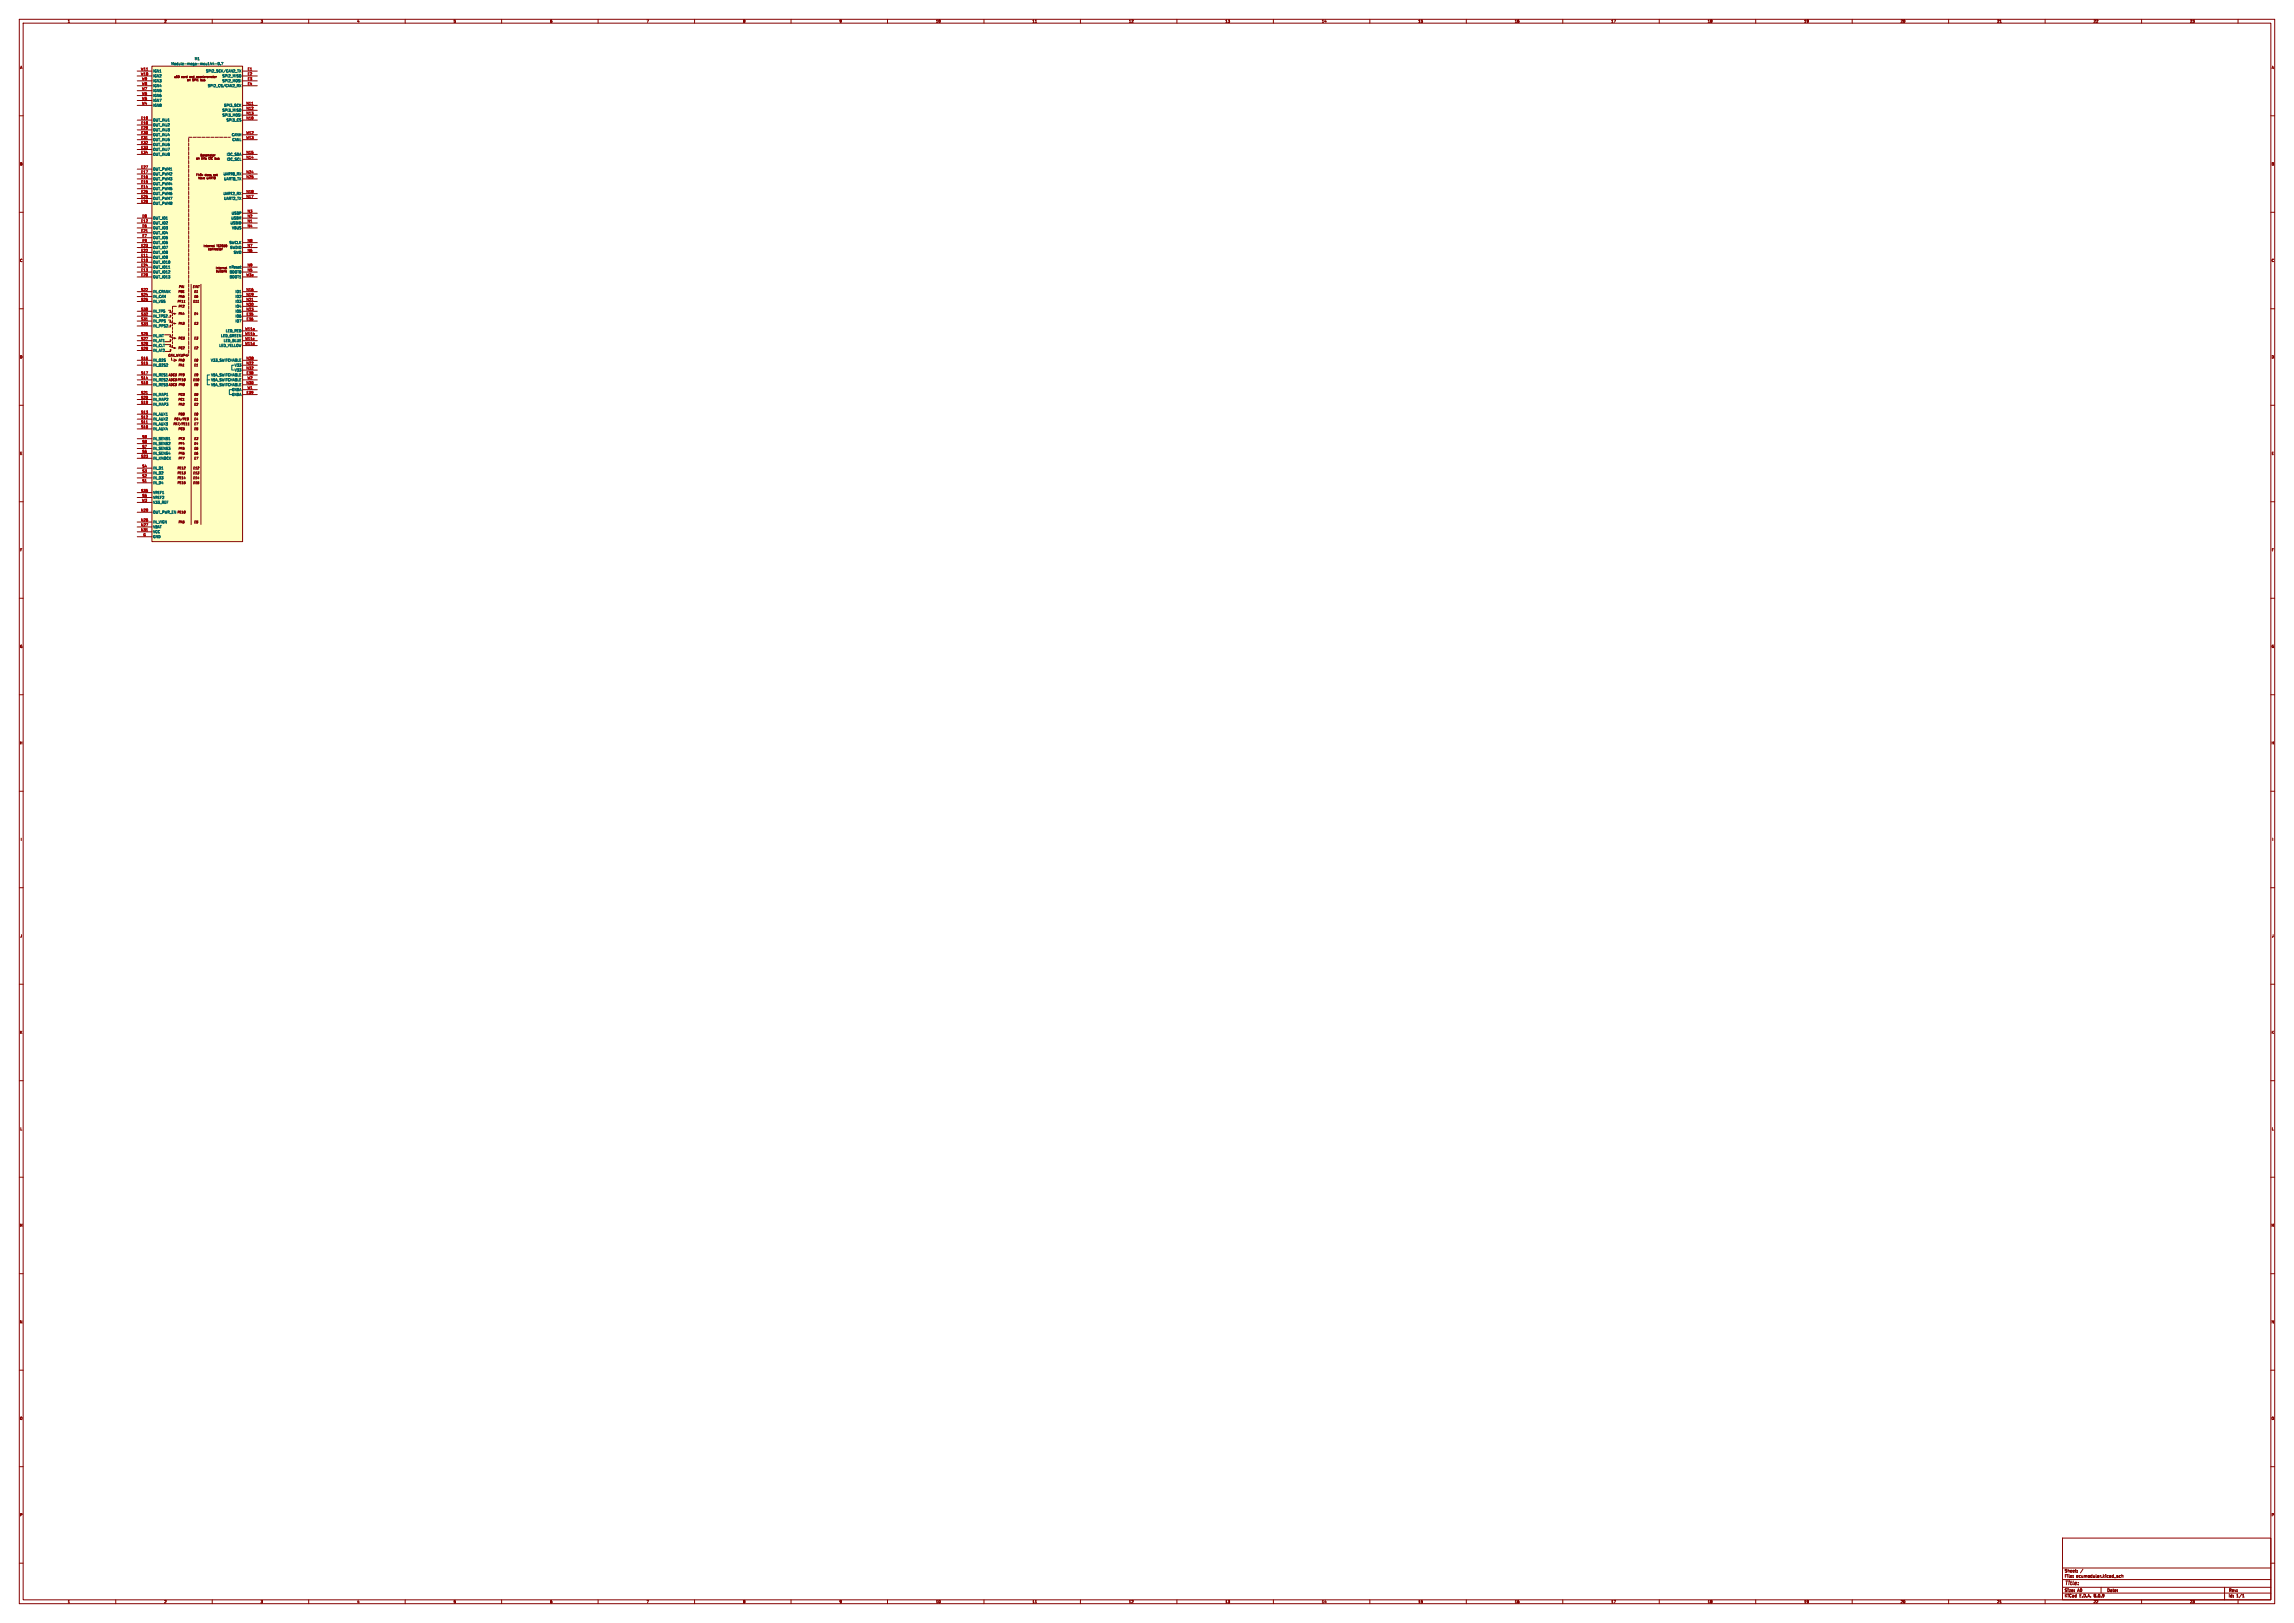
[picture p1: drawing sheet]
<svg xmlns="http://www.w3.org/2000/svg" width="1189mm" height="841mm" viewBox="0 0 1189 841" stroke-linecap="round" stroke-linejoin="round" font-family="sans-serif">
<defs><g id="words">
<text font-size="2.8" fill="#840000" x="1070" y="822">Title:</text>
<g font-size="2.1" fill="#840000">
<text x="1070" y="815">Sheet:</text>
<text x="1070" y="818">File:</text>
<text x="1076" y="818">ecumodular.kicad_sch</text>
<text x="1070" y="828">KiCad</text>
<text x="1070" y="825">Size:</text>
<text x="1077" y="825">A0</text>
<text x="1078" y="828">E.D.A.</text>
<text x="1085" y="828">8.0.9</text>
<text x="1092" y="825">Date:</text>
<text x="1155" y="825">Rev:</text>
<text x="1155" y="828">Id:</text>
<text x="1159" y="828">1/1</text>
</g>
<g font-size="1.8" fill="#840000">
<text x="35" y="12">1</text>
<text x="85" y="12">2</text>
<text x="135" y="12">3</text>
<text x="185" y="12">4</text>
<text x="235" y="12">5</text>
<text x="285" y="12">6</text>
<text x="335" y="12">7</text>
<text x="385" y="12">8</text>
<text x="435" y="12">9</text>
<text x="485" y="12">10</text>
<text x="535" y="12">11</text>
<text x="585" y="12">12</text>
<text x="635" y="12">13</text>
<text x="685" y="12">14</text>
<text x="735" y="12">15</text>
<text x="785" y="12">16</text>
<text x="835" y="12">17</text>
<text x="885" y="12">18</text>
<text x="935" y="12">19</text>
<text x="985" y="12">20</text>
<text x="1035" y="12">21</text>
<text x="1085" y="12">22</text>
<text x="1135" y="12">23</text>
<text x="10" y="36">A</text>
<text x="1177" y="36">A</text>
<text x="10" y="86">B</text>
<text x="1177" y="86">B</text>
<text x="10" y="136">C</text>
<text x="1177" y="136">C</text>
<text x="10" y="186">D</text>
<text x="1177" y="186">D</text>
<text x="10" y="236">E</text>
<text x="1177" y="236">E</text>
<text x="10" y="286">F</text>
<text x="1177" y="286">F</text>
<text x="10" y="336">G</text>
<text x="1177" y="336">G</text>
<text x="10" y="386">H</text>
<text x="1177" y="386">H</text>
<text x="11" y="436">I</text>
<text x="1178" y="436">I</text>
<text x="10" y="486">J</text>
<text x="1177" y="486">J</text>
<text x="10" y="536">K</text>
<text x="1177" y="536">K</text>
<text x="10" y="586">L</text>
<text x="1177" y="586">L</text>
<text x="10" y="636">M</text>
<text x="1177" y="636">M</text>
<text x="10" y="686">N</text>
<text x="1177" y="686">N</text>
<text x="10" y="736">O</text>
<text x="1177" y="736">O</text>
<text x="10" y="786">P</text>
<text x="1177" y="786">P</text>
<text x="35" y="831">1</text>
<text x="85" y="831">2</text>
<text x="135" y="831">3</text>
<text x="185" y="831">4</text>
<text x="235" y="831">5</text>
<text x="285" y="831">6</text>
<text x="335" y="831">7</text>
<text x="385" y="831">8</text>
<text x="435" y="831">9</text>
<text x="485" y="831">10</text>
<text x="535" y="831">11</text>
<text x="585" y="831">12</text>
<text x="635" y="831">13</text>
<text x="685" y="831">14</text>
<text x="735" y="831">15</text>
<text x="785" y="831">16</text>
<text x="835" y="831">17</text>
<text x="885" y="831">18</text>
<text x="935" y="831">19</text>
<text x="985" y="831">20</text>
<text x="1035" y="831">21</text>
<text x="1085" y="831">22</text>
<text x="1135" y="831">23</text>
</g>
<g font-size="1.8" fill="#006464">
<text x="89" y="34">Module-mega-mcu144-0.7</text>
<text x="101" y="31">M1</text>
<text x="79" y="40">IGN2</text>
<text x="79" y="38">IGN1</text>
<text x="107" y="38">SPI2_SCK/CAN2_TX</text>
<text x="115" y="40">SPI2_MISO</text>
<text x="79" y="48">IGN5</text>
<text x="79" y="45">IGN4</text>
<text x="79" y="43">IGN3</text>
<text x="108" y="45">SPI2_CS/CAN2_RX</text>
<text x="115" y="43">SPI2_MOSI</text>
<text x="79" y="53">IGN7</text>
<text x="79" y="50">IGN6</text>
<text x="79" y="55">IGN8</text>
<text x="115" y="58">SPI3_MISO</text>
<text x="116" y="55">SPI3_SCK</text>
<text x="79" y="66">OUT_INJ2</text>
<text x="79" y="63">OUT_INJ1</text>
<text x="115" y="61">SPI3_MOSI</text>
<text x="117" y="63">SPI3_CS</text>
<text x="79" y="68">OUT_INJ3</text>
<text x="79" y="71">OUT_INJ4</text>
<text x="120" y="71">CANH</text>
<text x="79" y="73">OUT_INJ5</text>
<text x="79" y="76">OUT_INJ6</text>
<text x="120" y="73">CANL</text>
<text x="79" y="78">OUT_INJ7</text>
<text x="79" y="81">OUT_INJ8</text>
<text x="117" y="81">I2C_SDA</text>
<text x="117" y="83">I2C_SCL</text>
<text x="79" y="88">OUT_PWM1</text>
<text x="79" y="94">OUT_PWM3</text>
<text x="79" y="91">OUT_PWM2</text>
<text x="116" y="91">UART8_RX</text>
<text x="116" y="94">UART8_TX</text>
<text x="79" y="99">OUT_PWM5</text>
<text x="79" y="96">OUT_PWM4</text>
<text x="79" y="101">OUT_PWM6</text>
<text x="116" y="101">UART2_RX</text>
<text x="79" y="104">OUT_PWM7</text>
<text x="79" y="106">OUT_PWM8</text>
<text x="116" y="104">UART2_TX</text>
<text x="79" y="114">OUT_IO1</text>
<text x="120" y="114">USBM</text>
<text x="120" y="111">USBP</text>
<text x="79" y="116">OUT_IO2</text>
<text x="79" y="119">OUT_IO3</text>
<text x="119" y="116">USBID</text>
<text x="120" y="119">VBUS</text>
<text x="79" y="122">OUT_IO4</text>
<text x="79" y="124">OUT_IO5</text>
<text x="79" y="132">OUT_IO8</text>
<text x="79" y="129">OUT_IO7</text>
<text x="79" y="127">OUT_IO6</text>
<text x="119" y="127">SWCLK</text>
<text x="119" y="129">SWDIO</text>
<text x="121" y="132">SWO</text>
<text x="79" y="137">OUT_IO10</text>
<text x="79" y="134">OUT_IO9</text>
<text x="79" y="142">OUT_IO12</text>
<text x="79" y="139">OUT_IO11</text>
<text x="119" y="139">nReset</text>
<text x="119" y="142">BOOT0</text>
<text x="79" y="144">OUT_IO13</text>
<text x="119" y="144">BOOT1</text>
<text x="79" y="152">IN_CRANK</text>
<text x="79" y="155">IN_CAM</text>
<text x="122" y="152">IO1</text>
<text x="122" y="155">IO2</text>
<text x="79" y="157">IN_VSS</text>
<text x="122" y="160">IO4</text>
<text x="122" y="157">IO3</text>
<text x="79" y="162">IN_TPS</text>
<text x="79" y="167">IN_PPS</text>
<text x="79" y="165">IN_TPS2</text>
<text x="122" y="165">IO6</text>
<text x="122" y="167">IO7</text>
<text x="122" y="162">IO5</text>
<text x="79" y="170">IN_PPS2</text>
<text x="117" y="172">LED_RED</text>
<text x="79" y="175">IN_IAT</text>
<text x="79" y="177">IN_AT1</text>
<text x="79" y="180">IN_CLT</text>
<text x="114" y="180">LED_YELLOW</text>
<text x="114" y="175">LED_GREEN</text>
<text x="116" y="177">LED_BLUE</text>
<text x="79" y="182">IN_AT2</text>
<text x="79" y="190">IN_O2S2</text>
<text x="79" y="188">IN_O2S</text>
<text x="109" y="188">V33_SWITCHABLE</text>
<text x="122" y="190">V33</text>
<text x="79" y="198">IN_RES2</text>
<text x="79" y="195">IN_RES1</text>
<text x="109" y="195">V5A_SWITCHABLE</text>
<text x="109" y="198">V5A_SWITCHABLE</text>
<text x="122" y="193">V33</text>
<text x="79" y="200">IN_RES3</text>
<text x="109" y="200">V5A_SWITCHABLE</text>
<text x="120" y="203">GNDA</text>
<text x="79" y="208">IN_MAP2</text>
<text x="79" y="205">IN_MAP1</text>
<text x="120" y="205">GNDA</text>
<text x="79" y="215">IN_AUX1</text>
<text x="79" y="210">IN_MAP3</text>
<text x="79" y="221">IN_AUX3</text>
<text x="79" y="218">IN_AUX2</text>
<text x="79" y="223">IN_AUX4</text>
<text x="79" y="233">IN_SENS3</text>
<text x="79" y="231">IN_SENS2</text>
<text x="79" y="228">IN_SENS1</text>
<text x="79" y="238">IN_KNOCK</text>
<text x="79" y="236">IN_SENS4</text>
<text x="79" y="246">IN_D2</text>
<text x="79" y="243">IN_D1</text>
<text x="79" y="251">IN_D4</text>
<text x="79" y="249">IN_D3</text>
<text x="79" y="256">VREF1</text>
<text x="79" y="259">VREF2</text>
<text x="79" y="261">V33_REF</text>
<text x="79" y="266">OUT_PWR_EN</text>
<text x="79" y="271">IN_VIGN</text>
<text x="79" y="274">VBAT</text>
<text x="79" y="279">GND</text>
<text x="79" y="276">VCC</text>
</g>
<g font-size="1.8" fill="#a90000">
<text x="73" y="39">W10</text>
<text x="73" y="37">W11</text>
<text x="73" y="42">W9</text>
<text x="128" y="37">E1</text>
<text x="128" y="39">E2</text>
<text x="128" y="42">E3</text>
<text x="73" y="47">W7</text>
<text x="73" y="44">W8</text>
<text x="128" y="44">E4</text>
<text x="73" y="52">W5</text>
<text x="73" y="49">W6</text>
<text x="73" y="54">W4</text>
<text x="128" y="54">N11</text>
<text x="128" y="57">N12</text>
<text x="128" y="59">N13</text>
<text x="73" y="65">E18</text>
<text x="73" y="62">E19</text>
<text x="128" y="62">N10</text>
<text x="73" y="67">E29</text>
<text x="73" y="70">E30</text>
<text x="128" y="70">W12</text>
<text x="73" y="72">E31</text>
<text x="73" y="75">E32</text>
<text x="73" y="77">E33</text>
<text x="128" y="72">W13</text>
<text x="73" y="80">E34</text>
<text x="128" y="82">N14</text>
<text x="128" y="80">N15</text>
<text x="73" y="90">E17</text>
<text x="73" y="87">E27</text>
<text x="128" y="90">N24</text>
<text x="73" y="95">E15</text>
<text x="73" y="92">E16</text>
<text x="128" y="92">N25</text>
<text x="73" y="98">E14</text>
<text x="73" y="100">E26</text>
<text x="128" y="100">N18</text>
<text x="73" y="103">E25</text>
<text x="73" y="105">E28</text>
<text x="128" y="103">N17</text>
<text x="74" y="113">E8</text>
<text x="128" y="113">N2</text>
<text x="128" y="110">N3</text>
<text x="73" y="115">E12</text>
<text x="74" y="118">E6</text>
<text x="128" y="115">N1</text>
<text x="128" y="118">N4</text>
<text x="73" y="120">E21</text>
<text x="74" y="123">E7</text>
<text x="74" y="125">E9</text>
<text x="128" y="125">N8</text>
<text x="73" y="131">E22</text>
<text x="73" y="128">E23</text>
<text x="128" y="131">N6</text>
<text x="128" y="128">N7</text>
<text x="73" y="136">E10</text>
<text x="73" y="133">E11</text>
<text x="73" y="141">E13</text>
<text x="73" y="143">E20</text>
<text x="73" y="138">E24</text>
<text x="128" y="143">W3a</text>
<text x="128" y="141">N5</text>
<text x="128" y="138">N9</text>
<text x="73" y="151">S22</text>
<text x="73" y="153">S24</text>
<text x="73" y="156">S25</text>
<text x="128" y="151">N16</text>
<text x="128" y="153">N19</text>
<text x="128" y="156">N21</text>
<text x="73" y="161">S30</text>
<text x="128" y="158">N20</text>
<text x="128" y="161">N23</text>
<text x="73" y="166">S31</text>
<text x="73" y="164">S32</text>
<text x="128" y="164">E35</text>
<text x="128" y="166">E36</text>
<text x="73" y="174">S26</text>
<text x="73" y="169">S33</text>
<text x="127" y="171">W11a</text>
<text x="127" y="174">W11b</text>
<text x="73" y="176">S27</text>
<text x="73" y="179">S28</text>
<text x="127" y="179">W11d</text>
<text x="127" y="176">W11c</text>
<text x="73" y="181">S29</text>
<text x="73" y="189">S15</text>
<text x="73" y="186">S16</text>
<text x="128" y="189">N22</text>
<text x="128" y="186">N28</text>
<text x="128" y="192">N32</text>
<text x="73" y="197">S14</text>
<text x="73" y="194">S17</text>
<text x="128" y="194">E38</text>
<text x="128" y="197">W2</text>
<text x="73" y="199">S18</text>
<text x="128" y="199">N30</text>
<text x="128" y="202">W1</text>
<text x="73" y="209">S19</text>
<text x="73" y="207">S20</text>
<text x="73" y="204">S21</text>
<text x="128" y="204">E39</text>
<text x="73" y="214">S13</text>
<text x="73" y="222">S10</text>
<text x="73" y="219">S11</text>
<text x="73" y="217">S12</text>
<text x="74" y="227">S9</text>
<text x="74" y="232">S7</text>
<text x="74" y="230">S8</text>
<text x="73" y="237">S23</text>
<text x="74" y="235">S6</text>
<text x="74" y="245">S3</text>
<text x="74" y="242">S4</text>
<text x="74" y="250">S1</text>
<text x="74" y="247">S2</text>
<text x="73" y="255">S35</text>
<text x="74" y="258">S5</text>
<text x="73" y="260">W3</text>
<text x="73" y="265">N29</text>
<text x="73" y="270">N26</text>
<text x="73" y="273">N27</text>
<text x="73" y="275">N31</text>
<text x="74" y="278">G</text>
</g>
<g font-size="1.5" fill="#840000">
<text x="93" y="149">PIN</text>
<text x="100" y="149">EINT</text>
<text x="92" y="152">PB1</text>
<text x="92" y="154">PA6</text>
<text x="101" y="152">E1</text>
<text x="101" y="154">E6</text>
<text x="92" y="157">PF11</text>
<text x="92" y="160">PF2</text>
<text x="100" y="157">E11</text>
<text x="92" y="163">PA4</text>
<text x="101" y="163">E4</text>
<text x="92" y="168">PA3</text>
<text x="101" y="168">E3</text>
<text x="92" y="176">PC3</text>
<text x="101" y="176">E3</text>
<text x="87" y="185">CAN_WKUP</text>
<text x="92" y="181">PC2</text>
<text x="101" y="181">E2</text>
<text x="92" y="187">PA0</text>
<text x="92" y="190">PA1</text>
<text x="101" y="187">E0</text>
<text x="101" y="190">E1</text>
<text x="87" y="195">ADC3 PF9</text>
<text x="100" y="198">E10</text>
<text x="101" y="195">E9</text>
<text x="101" y="200">E8</text>
<text x="92" y="205">PC0</text>
<text x="92" y="208">PC1</text>
<text x="101" y="205">E0</text>
<text x="101" y="208">E1</text>
<text x="92" y="215">PB0</text>
<text x="92" y="210">PA2</text>
<text x="101" y="215">E0</text>
<text x="101" y="210">E2</text>
<text x="90" y="220">PA7/PE11</text>
<text x="90" y="218">PC4/PE9</text>
<text x="101" y="218">E4</text>
<text x="101" y="220">E7</text>
<text x="92" y="223">PC5</text>
<text x="101" y="223">E5</text>
<text x="92" y="228">PF3</text>
<text x="92" y="231">PF4</text>
<text x="92" y="233">PF5</text>
<text x="101" y="228">E3</text>
<text x="101" y="231">E4</text>
<text x="101" y="233">E5</text>
<text x="92" y="236">PF6</text>
<text x="92" y="238">PF7</text>
<text x="101" y="236">E6</text>
<text x="101" y="238">E7</text>
<text x="92" y="243">PE12</text>
<text x="92" y="246">PE13</text>
<text x="100" y="243">E12</text>
<text x="100" y="246">E13</text>
<text x="92" y="248">PE14</text>
<text x="92" y="251">PE15</text>
<text x="100" y="248">E14</text>
<text x="100" y="251">E15</text>
<text x="92" y="266">PE10</text>
<text x="92" y="271">PA5</text>
<text x="101" y="271">E5</text>
</g>
<g font-size="1.5" fill="#006464">
<text x="87" y="198">ADC3 PF10</text>
<text x="87" y="200">ADC3 PF8</text>
</g>
<g font-size="1.4" fill="#840000">
<text x="89" y="41">card</text>
<text x="93" y="41">and</text>
<text x="97" y="41">accelerometer</text>
<text x="109" y="41">on</text>
<text x="109" y="82">this</text>
<text x="112" y="82">I2C</text>
<text x="101" y="92">does</text>
</g>
<g font-size="1.4" fill="#006464">
<text x="117" y="41">bus</text>
<text x="116" y="82">bus</text>
<text x="113" y="92">UART8</text>
</g>
</g></defs>
<g fill="none" stroke="#840000" stroke-width=".52">
<path d="M10 10h1169v821h-1169zM12 12h1165v817h-1165zM60 10v2M110 10v2M160 10v2M210 10v2M260 10v2M310 10v2M360 10v2M410 10v2M460 10v2M510 10v2"/>
<path d="M537 12h.1M560 10v2M610 10v2M660 10v2M710 10v2M760 10v2M810 10v2M860 10v2M910 10v2M960 10v2M1010 10v2M1037 12h.1"/>
<path d="M1060 10v2M1110 10v2M1160 10v2M10 60h2M1177 60h2M10 110h2M1177 110h2M10 160h2M1177 160h2M10 210h2M1177 210h2M10 260h2"/>
<path d="M1177 260h2M10 310h2M1177 310h2M10 360h2M1177 360h2M10 410h2M1177 410h2M10 460h2M1177 460h2M10 510h2M1177 510h2M10 560h2"/>
<path d="M1177 560h2M10 610h2M1177 610h2M10 660h2M1177 660h2M10 710h2M1177 710h2M10 760h2M1177 760h2M1069 797h108v32h-108zM10 810h2M1069 818h108"/>
<path d="M1069 812h108M1075 817h.1M1075 816l-1 1M1077 814h.1M1077 815h.1M1080 813l-2 2M1097 817h1M1097 816h1M1098 817h.1M1098 817h-1M1098 817h1M1099 817h.1"/>
<path d="M1099 816l-1 1M1099 816h.1M1100 817v-1v1M1100 816v1M1177 810h2M60 829v2M110 829v2M160 829v2M210 829v2M260 829v2M310 829v2M360 829v2"/>
<path d="M410 829v2M460 829v2M510 829v2M537 831h.1M560 829v2M610 829v2M660 829v2M710 829v2M760 829v2M810 829v2M860 829v2M910 829v2"/>
<path d="M960 829v2M1010 829v2M1037 831h.1M1060 829v2M1069 825h108M1069 822h108M1089 822v3M1110 829v2M1153 822v7M1160 829v2M1162 828h1M1162 827l1-1v2"/>
</g>
<path d="M79 34h47v247h-47z" fill="#ffffc2"/>
<g fill="none" stroke="#840000" stroke-width=".52">
<path d="M71 37h8M71 39h8M79 34h47v247h-47zM91 40h.1M91 39v1M91 40h1M91 39h.1M91 39h1M93 39v1M93 39h.1M93 40h.1M94 40h.1"/>
<path d="M95 40h-1M95 40h.1M96 40h.1M97 40h.1M97 39v1M99 40h-1M99 40h.1M99 40h1M100 40h.1M100 40h1M101 39v1M102 40h.1"/>
<path d="M103 40h.1M104 40h.1M105 40h-1M105 40h.1M105 39v1M106 40h.1M107 40h.1M108 40h.1M108 40h-1M108 40h1M109 40h.1M110 40h.1"/>
<path d="M110 40h1M111 39v1M111 40h.1M111 40h1M112 40h.1M112 40h-1M126 37h7M126 39h7M71 42h8M71 44h8M71 55h8M71 52h8"/>
<path d="M71 50h8M71 47h8M97 42h.1M98 42h-1M98 42h.1M98 41v1M99 41v1M100 42h.1M101 41v1M102 41v1M102 42h1M103 41v1"/>
<path d="M104 41v1M104 42h.1M105 42h.1M105 41v1M106 42h.1M107 40h1M126 42h7M126 44h7M126 55h7M126 57h7M126 60h7M71 65h8"/>
<path d="M71 62h8M71 67h8M71 70h8M71 72h8M71 75h8M71 77h8M105 80h-1v1h1M105 80h.1M110 80v1M126 62h7M126 70h7M126 72h7"/>
<path d="M71 80h8M71 93h8M71 98h8M71 95h8M71 90h8M71 88h8M102 82v1M102 91h.1M102 83h.1M102 82h.1M102 90v1M103 82v1"/>
<path d="M103 82h.1M103 90v1M103 92v1M104 90v1M104 90h.1M104 93h.1M104 80h1M104 92v1M104 82h1M105 82v1M105 83h.1M105 80v1"/>
<path d="M105 90v1M105 81h.1M105 92v1v-1M105 81h1M105 82h1M105 82h.1M105 80h1M106 82h.1M106 80v1M106 80l-1 1M106 82v1M106 93h.1"/>
<path d="M106 92v1M106 92h.1M106 80h.1M106 90v1M106 91h.1M106 82h1M106 83h1M106 90h.1M106 90h1M107 80v1M107 81h.1M107 80h.1"/>
<path d="M107 90l-1 1M107 82h-1M107 83h.1M107 82v1M107 82h.1M107 91h.1M107 92v1M107 90v1M107 93h.1M107 93h1M107 91h1M107 90h1"/>
<path d="M107 90h.1M108 90h.1M108 80v1M108 80h.1M108 90v1M108 91h.1M108 92v1M108 93h.1M108 82v1M108 93l1-1v1M108 90l1 1M108 92h1"/>
<path d="M109 91h-1M109 91h.1M109 80v1M109 80h.1M109 82v1M109 90h.1M109 90v1M109 92h1M109 92l1 1M110 92h.1M110 92l-1 1M110 82v1"/>
<path d="M110 80h.1M110 83h.1M110 92h1M110 92v1M110 80h1M111 90v1M111 80h.1M111 90h.1M111 93h.1M111 92h.1M111 92v1M111 80v1"/>
<path d="M111 83h.1M111 82h1M111 82v1M111 80h1M112 91h.1M112 90h.1M112 90v1M112 82h.1M112 82l-1 1M112 82v1M112 83h.1M112 90h1"/>
<path d="M112 83h1M112 90l1 1M113 91h.1M113 83h.1M113 82v1M114 82l-1 1M126 80h7M126 83h7M126 93h7M126 90h7M71 116h8M71 103h8"/>
<path d="M71 100h8M71 105h8M71 118h8M71 113h8M126 116h7M126 103h7M126 100h7M126 118h7M126 113h7M126 110h7M71 136h8M71 133h8"/>
<path d="M71 121h8M71 131h8M71 128h8M71 138h8M71 123h8M71 126h8M106 127v1M106 127h.1M107 127h-1M107 127h.1M107 127v1M107 128h.1"/>
<path d="M108 127v1M108 127h.1M108 129v1M108 130h.1M108 129h.1M108 129h1M109 130h-1M109 127v1M109 127h.1M109 129h.1M109 129v1M109 130h.1"/>
<path d="M110 127h-1M110 127h.1M110 127v1M110 129v1M110 129h.1M110 128h1M110 127h1M110 128h.1M111 127v1M111 127l-1 1M111 129v1M111 129h.1"/>
<path d="M112 129v1M112 129h.1M112 130h.1M112 138v1M112 140v1M112 127h1M113 127v1M113 139h.1M113 129h.1M113 129v1M113 130h.1M113 127h.1"/>
<path d="M113 128h.1M113 127h1M113 139h1M113 129h1M113 138l1 1M114 129v1M114 130h.1M114 128h-1M114 140v1M114 139h.1M114 129h.1M114 139h1h-1"/>
<path d="M114 129h1M114 127h1M114 127h.1M115 129l-1 1M115 129h.1M115 127h.1M115 140v1M115 127l-1 1h1M115 139h.1M115 129v1M115 127v1M115 128h.1"/>
<path d="M115 127h1M116 127h.1M116 128h-1M116 139h.1M116 127v1M116 128h.1M116 127h1M116 128h1M116 139h1M117 127h.1M117 127v1M117 128h.1"/>
<path d="M117 139h-1M117 139h.1M117 138v1M117 139h1M126 131h7M126 128h7M126 138h7M126 126h7M71 141h8M71 144h8M71 151h8M71 154h8"/>
<path d="M71 156h8M91 159h-2v1M99 147v125M104 147v125M112 141h.1M112 140h.1M112 140h1M113 140h.1M113 141h-1M113 140v1M113 141h.1M114 141h-1"/>
<path d="M114 140h1M114 141h.1M115 141h.1M115 140h.1M115 140h1M116 140h.1M116 141h-1M116 140v1M116 141h.1M116 140l1 1M117 140v1M117 141h.1"/>
<path d="M117 140h.1M126 159h7M126 141h7M126 144h7M126 151h7M126 154h7M126 156h7M71 164h8M71 166h8M71 161h8M71 174h8M71 177h8"/>
<path d="M71 179h8M71 169h8M85 173h3v1M86 179h2M87 166h1v1M87 161h1v1M88 180h3M88 174l3 1M88 167l3 1M88 162l3 1M88 176v1h-2M88 169h-1"/>
<path d="M88 164h-1M89 161v1M89 163v1M89 164v1M89 166v1M89 168v1M89 170v1M89 171v1M89 173v1M89 175v1M89 177v1M89 179v1"/>
<path d="M126 164h7M126 166h7M126 161h7M126 174h7M126 177h7M126 179h7M126 171h7M71 194h8M71 189h8M71 187h8M71 199h8M71 197h8"/>
<path d="M71 182h8M88 181v1h-2M90 186l1 1h-1M97 184h-1l1 1M126 194h7M126 189h7M126 187h7M126 199h7M126 192h7M126 197h7M71 217h8M71 204h8"/>
<path d="M71 220h8M71 215h8M71 210h8M71 207h8M97 217h.1M97 218h.1M98 217h-1M98 217h.1M98 219h.1M98 217l-1 1M98 219v1M126 204h7"/>
<path d="M126 202h7M71 222h8M71 237h8M71 235h8M71 232h8M71 230h8M71 227h8M97 220h1M71 250h8M71 248h8M71 245h8M71 255h8"/>
<path d="M71 243h8M71 258h8M71 278h8M71 271h8M71 273h8M71 265h8M71 276h8M71 260h8"/>
</g>
<g fill="#840000" stroke="#840000" stroke-width=".52">
<circle cx="88" cy="181" r=".3"/>
<circle cx="88" cy="179" r=".3"/>
<circle cx="88" cy="176" r=".3"/>
<circle cx="88" cy="174" r=".3"/>
<circle cx="88" cy="169" r=".3"/>
<circle cx="88" cy="167" r=".3"/>
<circle cx="88" cy="164" r=".3"/>
<circle cx="88" cy="162" r=".3"/>
<circle cx="90" cy="180" r=".3"/>
<circle cx="90" cy="175" r=".3"/>
<circle cx="90" cy="168" r=".3"/>
<circle cx="90" cy="163" r=".3"/>
</g>
<path d="M89 185v2h2M97 184h1v-113h21" fill="none" stroke="#840000" stroke-width=".52" stroke-dasharray="1.7 .6"/>
<path d="M107 197h2M109 194h-2v5h2M121 189h-1v3h1M120 202h-1v2h1" fill="none" stroke="#073763" stroke-width=".52"/>
<g fill="none" stroke="#006464" stroke-width=".52">
<path d="M110 32v1h1M111 33v1M111 33h1M113 33h.1M113 33v1M113 34h.1M113 32v1M113 32h1M113 32h.1M114 32h.1M114 32v1M114 33l-1 1"/>
<path d="M114 33h.1M114 33v1M114 34h.1M115 32h1l-1 2M124 36l1 1M125 36l-1 1M116 41v1M124 44l1 1M125 44l-1 1M125 138h.1M125 139h.1M87 228h1"/>
</g>
<path d="M130 54h1M76 72h.1M76 133h.1M76 120h.1M130 156h1M76 166h1M76 219h1M76 204h1M76 275h1" fill="none" stroke="#a90000" stroke-width=".52"/>
<use href="#words"/>
</svg>
